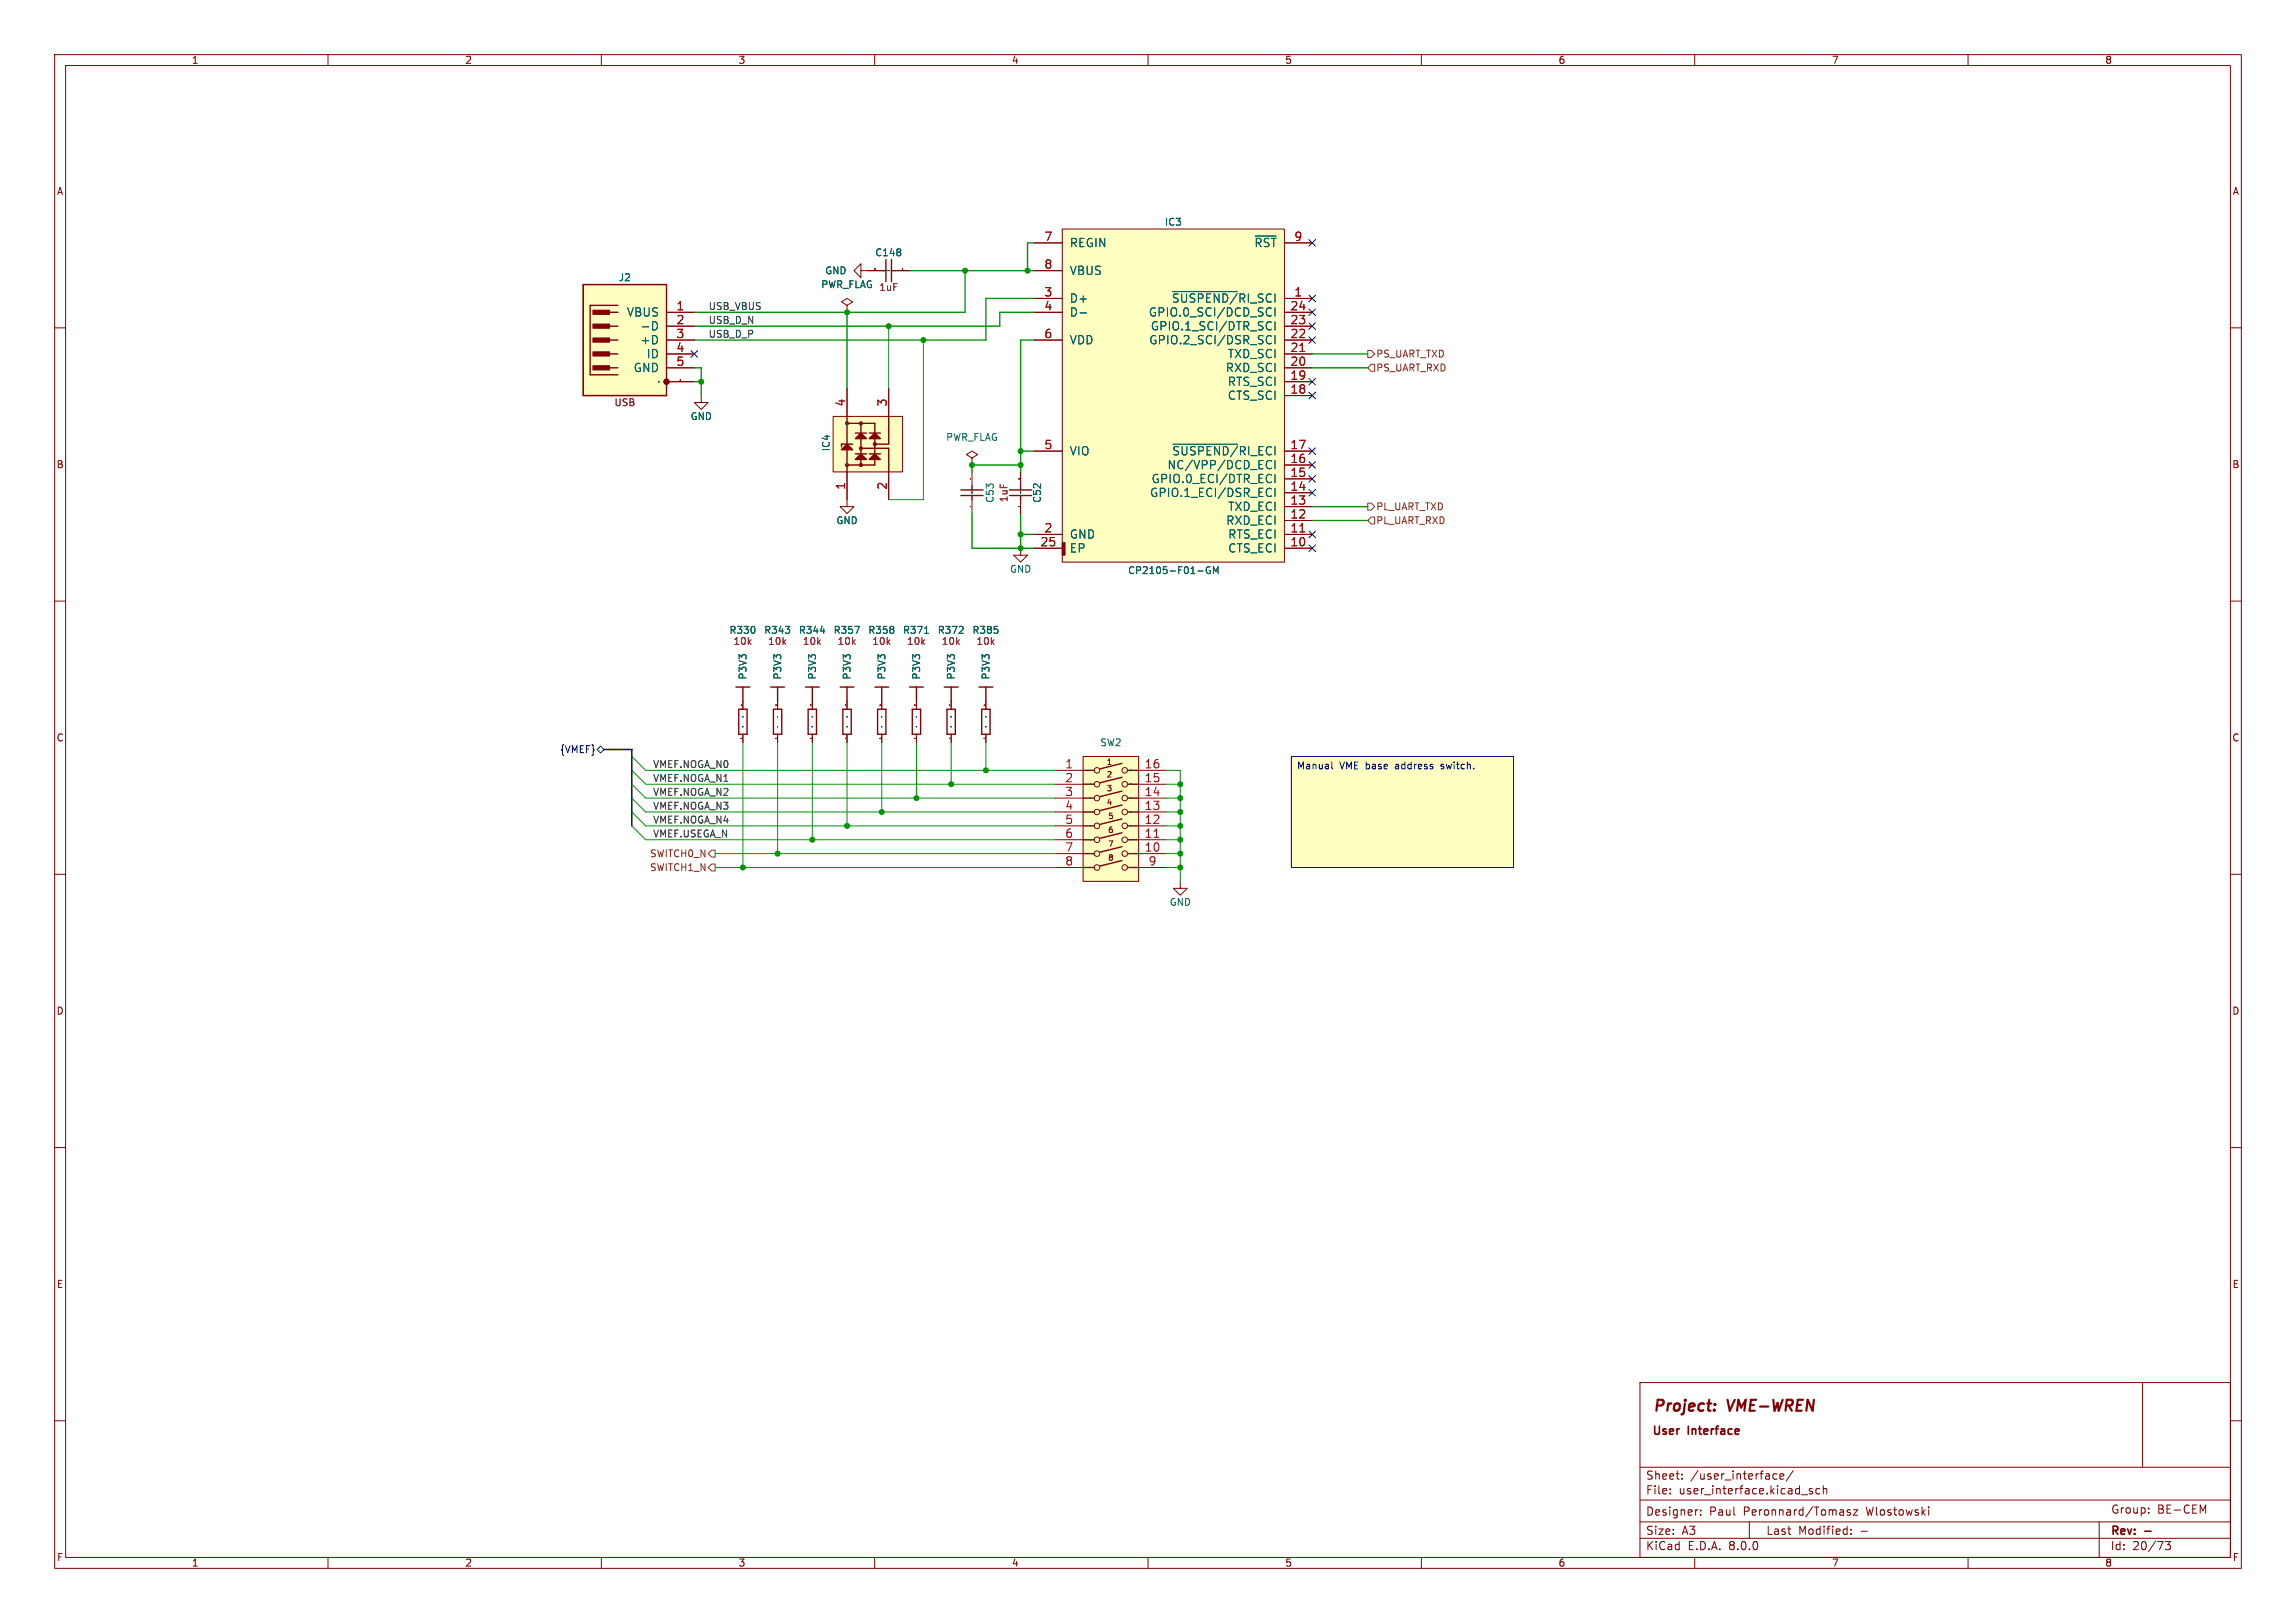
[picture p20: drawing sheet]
<svg xmlns="http://www.w3.org/2000/svg" width="420mm" height="297mm" viewBox="0 0 420 297" stroke-linecap="round" stroke-linejoin="round" font-family="sans-serif">
<defs><g id="words">
<g font-size="2.8" fill="#840000">
<text x="302.3" y="258.9">Project:</text>
<text x="316.1" y="258.9">VME-WREN</text>
</g>
<g font-size="2.1" fill="#a90000">
<text x="191" y="44.2">7</text>
<text x="236.7" y="44.2">9</text>
<text x="191" y="49.3">8</text>
<text x="123.7" y="56.9">1</text>
<text x="123.7" y="59.4">2</text>
<text x="191" y="54.4">3</text>
<text x="191" y="56.9">4</text>
<text x="236" y="59.4">23</text>
<text x="236" y="56.9">24</text>
<text x="236.7" y="54.4">1</text>
<text x="123.7" y="62">3</text>
<text x="123.7" y="64.5">4</text>
<text x="191" y="62">6</text>
<text x="236" y="64.5">21</text>
<text x="236" y="62">22</text>
<text x="123.7" y="67.1">5</text>
<text x="236" y="69.6">19</text>
<text x="236" y="67.1">20</text>
<text x="154.7" y="74.5" transform="rotate(-90 154.7 74.5)">4</text>
<text x="162.3" y="74.5" transform="rotate(-90 162.3 74.5)">3</text>
<text x="236" y="72.1">18</text>
<text x="191" y="82.3">5</text>
<text x="236" y="82.3">17</text>
<text x="154.7" y="89.7" transform="rotate(-90 154.7 89.7)">1</text>
<text x="162.3" y="89.7" transform="rotate(-90 162.3 89.7)">2</text>
<text x="236" y="89.9">14</text>
<text x="236" y="87.4">15</text>
<text x="236" y="84.8">16</text>
<text x="236" y="95">12</text>
<text x="236" y="92.5">13</text>
<text x="190.2" y="100.1">25</text>
<text x="191" y="97.5">2</text>
<text x="236" y="100.1">10</text>
<text x="236" y="97.5">11</text>
<text x="194.8" y="140.7">1</text>
<text x="194.8" y="143.3">2</text>
<text x="209.3" y="143.3">15</text>
<text x="209.3" y="140.7">16</text>
<text x="194.8" y="145.8">3</text>
<text x="194.8" y="148.3">4</text>
<text x="209.3" y="148.3">13</text>
<text x="209.3" y="145.8">14</text>
<text x="194.8" y="150.9">5</text>
<text x="194.8" y="153.4">6</text>
<text x="194.8" y="156">7</text>
<text x="209.3" y="156">10</text>
<text x="209.3" y="153.4">11</text>
<text x="209.3" y="150.9">12</text>
<text x="194.8" y="158.5">8</text>
<text x="210" y="158.5">9</text>
</g>
<g font-size="2.1" fill="#006464">
<text x="195.6" y="45.4">REGIN</text>
<text x="229.4" y="45.4">~{RST}</text>
<text x="195.6" y="50.5">VBUS</text>
<text x="114.6" y="58.1">VBUS</text>
<text x="195.6" y="55.6">D+</text>
<text x="195.6" y="58.1">D-</text>
<text x="210.1" y="58.1">GPIO.0_SCI/DCD_SCI</text>
<text x="214.3" y="55.6">~{SUSPEND/}RI_SCI</text>
<text x="117.1" y="60.7">-D</text>
<text x="117.1" y="63.2">+D</text>
<text x="118.2" y="65.8">ID</text>
<text x="195.6" y="63.2">VDD</text>
<text x="210.2" y="63.2">GPIO.2_SCI/DSR_SCI</text>
<text x="210.5" y="60.7">GPIO.1_SCI/DTR_SCI</text>
<text x="224.5" y="65.8">TXD_SCI</text>
<text x="115.9" y="68.3">GND</text>
<text x="224.2" y="68.3">RXD_SCI</text>
<text x="224.5" y="70.8">RTS_SCI</text>
<text x="224.5" y="73.4">CTS_SCI</text>
<text x="195.6" y="83.5">VIO</text>
<text x="214.4" y="83.5">~{SUSPEND/}RI_ECI</text>
<text x="210.6" y="88.6">GPIO.0_ECI/DTR_ECI</text>
<text x="213.5" y="86.1">NC/VPP/DCD_ECI</text>
<text x="210.3" y="91.2">GPIO.1_ECI/DSR_ECI</text>
<text x="224.6" y="93.7">TXD_ECI</text>
<text x="195.6" y="98.8">GND</text>
<text x="195.6" y="101.3">EP</text>
<text x="224.2" y="96.2">RXD_ECI</text>
<text x="224.6" y="101.3">CTS_ECI</text>
<text x="224.6" y="98.8">RTS_ECI</text>
</g>
<g font-size="2.1" fill="#840000">
<text x="302.1" y="263">User</text>
<text x="308.9" y="263">Interface</text>
<text x="301" y="273.7">File:</text>
<text x="301" y="271">Sheet:</text>
<text x="307.1" y="273.7">user_interface.kicad_sch</text>
<text x="309.2" y="271">/user_interface/</text>
<text x="301" y="281.1">Size:</text>
<text x="301" y="277.6">Designer:</text>
<text x="307.6" y="281.1">A3</text>
<text x="312.6" y="277.6">Paul</text>
<text x="318.9" y="277.6">Peronnard/Tomasz</text>
<text x="323" y="281.1">Last</text>
<text x="328.9" y="281.1">Modified:</text>
<text x="340.3" y="281.1">-</text>
<text x="341.5" y="277.6">Wlostowski</text>
<text x="386" y="281.3">Rev:</text>
<text x="386.1" y="277.2">Group:</text>
<text x="394.6" y="277.2">BE-CEM</text>
<text x="301" y="283.9">KiCad</text>
<text x="308.7" y="283.9">E.D.A.</text>
<text x="316.3" y="283.9">8.0.0</text>
<text x="386" y="283.9">Id:</text>
<text x="390.1" y="283.9">20/73</text>
</g>
<g font-size="1.8" fill="#840000">
<text x="35" y="11.9">1</text>
<text x="85" y="11.9">2</text>
<text x="135" y="11.9">3</text>
<text x="185" y="11.9">4</text>
<text x="235" y="11.9">5</text>
<text x="285" y="11.9">6</text>
<text x="335" y="11.9">7</text>
<text x="385" y="11.9">8</text>
<text x="10.3" y="35.9">A</text>
<text x="408.3" y="35.9">A</text>
<text x="10.3" y="85.9">B</text>
<text x="408.2" y="85.9">B</text>
<text x="10.3" y="135.9">C</text>
<text x="408.2" y="135.9">C</text>
<text x="10.3" y="185.9">D</text>
<text x="408.2" y="185.9">D</text>
<text x="10.3" y="235.9">E</text>
<text x="408.3" y="235.9">E</text>
<text x="10.3" y="285.9">F</text>
<text x="35" y="286.9">1</text>
<text x="85" y="286.9">2</text>
<text x="135" y="286.9">3</text>
<text x="185" y="286.9">4</text>
<text x="235" y="286.9">5</text>
<text x="285" y="286.9">6</text>
<text x="335" y="286.9">7</text>
<text x="385" y="286.9">8</text>
<text x="408.3" y="285.9">F</text>
</g>
<g font-size="1.8" fill="#006464">
<text x="213" y="41.5">IC3</text>
<text x="160" y="47.1">C148</text>
<text x="113.1" y="51.7">J2</text>
<text x="150.1" y="52.9">PWR_FLAG</text>
<text x="150.9" y="50.4">GND</text>
<text x="126.2" y="77.1">GND</text>
<text x="152" y="82.7" transform="rotate(-90 152 82.7)">IC4</text>
<text x="173" y="80.9">PWR_FLAG</text>
<text x="182" y="92.1" transform="rotate(-90 182 92.1)">C53</text>
<text x="190.6" y="92.1" transform="rotate(-90 190.6 92.1)">C52</text>
<text x="152.9" y="96.1">GND</text>
<text x="184.7" y="105">GND</text>
<text x="206.3" y="105.3">CP2105-F01-GM</text>
<text x="133.3" y="116.2">R330</text>
<text x="139.7" y="116.2">R343</text>
<text x="146" y="116.2">R344</text>
<text x="152.4" y="116.2">R357</text>
<text x="158.7" y="116.2">R358</text>
<text x="165.1" y="116.2">R371</text>
<text x="171.4" y="116.2">R372</text>
<text x="177.8" y="116.2">R385</text>
<text x="136.8" y="124.5" transform="rotate(-90 136.8 124.5)">P3V3</text>
<text x="143.1" y="124.5" transform="rotate(-90 143.1 124.5)">P3V3</text>
<text x="149.5" y="124.5" transform="rotate(-90 149.5 124.5)">P3V3</text>
<text x="155.8" y="124.5" transform="rotate(-90 155.8 124.5)">P3V3</text>
<text x="162.2" y="124.5" transform="rotate(-90 162.2 124.5)">P3V3</text>
<text x="168.5" y="124.5" transform="rotate(-90 168.5 124.5)">P3V3</text>
<text x="174.9" y="124.5" transform="rotate(-90 174.9 124.5)">P3V3</text>
<text x="181.2" y="124.5" transform="rotate(-90 181.2 124.5)">P3V3</text>
<text x="201.2" y="136.8">SW2</text>
<text x="213.9" y="166">GND</text>
</g>
<g font-size="1.8" fill="#840084">
<text x="160.7" y="53.4">1uF</text>
<text x="112.3" y="74.5">USB</text>
<text x="184.5" y="92" transform="rotate(-90 184.5 92)">1uF</text>
<text x="134.1" y="118.2">10k</text>
<text x="140.4" y="118.2">10k</text>
<text x="146.8" y="118.2">10k</text>
<text x="153.1" y="118.2">10k</text>
<text x="159.5" y="118.2">10k</text>
<text x="165.8" y="118.2">10k</text>
<text x="172.2" y="118.2">10k</text>
<text x="178.5" y="118.2">10k</text>
</g>
<g font-size="1.8" fill="#0f0f0f">
<text x="129.5" y="59.3">USB_D_N</text>
<text x="129.5" y="56.8">USB_VBUS</text>
<text x="129.5" y="61.9">USB_D_P</text>
<text x="119.4" y="143.2">VMEF.NOGA_N1</text>
<text x="119.4" y="140.6">VMEF.NOGA_N0</text>
<text x="119.4" y="145.7">VMEF.NOGA_N2</text>
<text x="119.4" y="148.2">VMEF.NOGA_N3</text>
<text x="119.4" y="153.3">VMEF.USEGA_N</text>
<text x="119.4" y="150.8">VMEF.NOGA_N4</text>
</g>
<g font-size="1.8" fill="#725600">
<text x="251.7" y="65.6">PS_UART_TXD</text>
<text x="251.7" y="68.2">PS_UART_RXD</text>
<text x="251.7" y="93.6">PL_UART_TXD</text>
<text x="251.7" y="96.1">PL_UART_RXD</text>
<text x="118.8" y="157.1">SWITCH0_N</text>
<text x="118.8" y="159.6">SWITCH1_N</text>
</g>
<text font-size="1.8" fill="#000084" x="102.4" y="138">{VMEF}</text>
<g font-size="1.8" fill="#0000c2">
<text x="237.2" y="141.1">Manual</text>
<text x="245.1" y="141.1">VME base</text>
<text x="255.5" y="141.1">address</text>
<text x="264.1" y="141.1">switch.</text>
</g>
<g font-size="1.4" fill="#840000">
<text x="202.3" y="140.2">1</text>
<text x="202.3" y="142.5">2</text>
<text x="202.3" y="145">3</text>
<text x="202.3" y="147.5">4</text>
<text x="202.6" y="150.1">5</text>
<text x="202.6" y="152.6">6</text>
<text x="202.6" y="155.2">7</text>
<text x="202.6" y="157.7">8</text>
</g>
</g></defs>
<g fill="none" stroke="#840000" stroke-width=".18">
<path d="M10 10h400v277h-400zM12 12h396v273h-396zM60 10v2M110 10v2M160 10v2M210 10v2M260 10v2M310 10v2M360 10v2M10 60h2M408 60h2M10 110h2"/>
<path d="M408 110h2M10 160h2M408 160h2M10 210h2M408 210h2M10 260h2M300 253h108v32h-108zM391.9 253v15.5M408 260h2M300 278.5h108M300 274.5h108M300 268.5h108"/>
<path d="M305.5 273.2v.2M305.5 272.5v.1M307.7 270.5v.2M307.7 269.8v.1M310.4 276.3h.2M311.1 277.1v.2M311.1 276.3v.2M320 278.5v3M324.4 270.5l.2 .2 .4-.1M325 269.8l-.4-.1-.2 .1M325.6 270.2l.7-.2-.1-.2-.4-.1-.2 .2 .1 .7h.5M328 269.1l-1.3 1.9"/>
<path d="M331.5 272.5l-.3-.1-.3 .2 .1 .2 .5 .2v.3h-.6M332.9 272.5l-.5-.1-.2 .3v.4l.1 .2h.6M333.5 272.5l.2-.1 .4 .1 .1 .9M333.5 271.9v1.5M338.4 276.3h-.3l-.2 .2v.2l.5 .1v.4h-.5M338.6 279.9v.1M339 276.3h.8l-.8 1h.8M352.8 275.8v.1M352.8 276.3v1M384 278.5v6.5M393 276.8v.1M393 276v.1"/>
<path d="M403 276.5l.5-1.1v1.5M60 285v2M110 285v2M160 285v2M210 285v2M260 285v2M300 281.5h108M310 285v2M338.6 280.6v.2M360 285v2M396.1 282.1h.9l-.5 .6 .4 .1v.6l-.2 .2h-.4l-.2-.2"/>
</g>
<path d="M392.3 280.2h1.2" fill="none" stroke="#840000" stroke-width=".3"/>
<path d="M313.6 258l.1 .1-.1 .1M313.7 256.9l.1 .1-.1 .1M313.7 256.9l-.1 .1 .1 .1M313.7 256.9v.2" fill="none" stroke="#840000" stroke-width=".4"/>
<g fill="#ffffc2">
<path d="M236.2 138.4h40.7v20.4h-40.7z"/>
<path d="M198.1 138.4h10.2v22.9h-10.2z"/>
</g>
<g fill="none" stroke="#840000" stroke-width=".18">
<path d="M154.9 55.9l1.1-.7-1.1-.6-1 .6 1 .7v1.3M154.9 57.2h.1M157.5 49.5v-1.2l-1.3 1.2 1.3 1.3v-1.3h3.8M163.8 49.5h2.6M154.9 91.4v1.3h1.3l-1.3 1.3-1.2-1.3h1.2M180.3 128.3v1.5M180.3 134.4v1.5M198.1 138.4h10.2v22.9h-10.2zM193 141h5.1M193 156.2h5.1M193 153.7h5.1M193 151.1h5.1"/>
<path d="M193 148.6h5.1M193 146.1h5.1M193 143.5h5.1M193 158.8h5.1M208.3 141h5.1M208.3 156.2h5.1M208.3 153.7h5.1M208.3 151.1h5.1M208.3 148.6h5.1M208.3 146.1h5.1M208.3 143.5h5.1M208.3 158.8h5.1"/>
<path d="M215.9 161.3v1.3h1.3l-1.3 1.2-1.3-1.2h1.3"/>
<circle cx="200.7" cy="156.2" r=".51"/>
<circle cx="200.7" cy="153.7" r=".51"/>
<circle cx="200.7" cy="148.6" r=".51"/>
<circle cx="200.7" cy="146.1" r=".51"/>
<circle cx="200.7" cy="143.5" r=".51"/>
<circle cx="200.7" cy="151.1" r=".51"/>
<circle cx="200.7" cy="141" r=".51"/>
<circle cx="200.7" cy="158.8" r=".51"/>
<circle cx="205.7" cy="148.6" r=".51"/>
<circle cx="205.7" cy="141" r=".51"/>
<circle cx="205.7" cy="158.8" r=".51"/>
<circle cx="205.7" cy="146.1" r=".51"/>
<circle cx="205.7" cy="143.5" r=".51"/>
<circle cx="205.7" cy="156.2" r=".51"/>
<circle cx="205.7" cy="153.7" r=".51"/>
<circle cx="205.7" cy="151.1" r=".51"/>
</g>
<g fill="none" stroke="#840000" stroke-width=".25">
<path d="M161.3 49.5h.8M162.1 47.5v4.1M163.1 49.5h.7M163.1 47.5v4.1M147.3 125.7h2.6M148.6 125.7v2.6M179.6 129.8h1.5v4.6h-1.5zM205.2 139.7l-4 1M198.1 158.8h2.1M198.1 156.2h2.1M198.1 153.7h2.1M198.1 151.1h2.1"/>
<path d="M198.1 148.6h2.1M198.1 146.1h2.1M198.1 143.5h2.1M198.1 141h2.1M205.2 157.5l-4 1M205.2 154.9l-4 1.1M205.2 152.4l-4 1M205.2 149.9l-4 1M205.2 147.3l-4 1M205.2 144.8l-4 1M205.2 142.2l-4 1.1M206.2 158.8h2.1"/>
<path d="M206.2 156.2h2.1M206.2 153.7h2.1M206.2 151.1h2.1M206.2 148.6h2.1M206.2 146.1h2.1M206.2 143.5h2.1M206.2 141h2.1"/>
</g>
<g fill="none" stroke="#006464" stroke-width=".18">
<path d="M162.4 49.5h.1M162.7 49.5h.1M180.3 133h.1M180.3 131.2h.1M199.5 156.2h.1M199.5 143.5h.1M199.5 146h.1M199.5 148.6h.1M199.5 146.1h.1M199.5 158.7h.1M199.5 151.1h.1M199.5 141h.1"/>
<path d="M199.5 158.8h.1M199.5 153.7h.1M199.5 153.6v.1M199.5 140.9v.1M206.9 141h.1M206.9 156.2h.1M206.9 151.1h.1M206.9 140.9v.1M206.9 143.5h.1M206.9 146v.1M206.9 148.6h.1M206.9 153.6v.1"/>
<path d="M206.9 146h.1M206.9 158.7h.1M206.9 158.8h.1M206.9 158.7v.1"/>
</g>
<path d="M160 49.3h.1M165.1 49.3h.1M180 129h.1M180.1 135.1h.1M180.1 129h-.1M211.1 153.2h.9" fill="none" stroke="#a90000" stroke-width=".18"/>
<path d="M152.4 76.2h12.7v10.2h-12.7z" fill="#ffffc2"/>
<path d="M152.4 76.2h12.7v10.2h-12.7zM154.9 71.1v5.1M162.6 71.1v5.1M154.9 86.4v5M162.6 86.4v5M177.8 83.8l1-.6-1-.6-1 .6 1 .6v1.3M177.8 85.1h.1M177.8 86.4v2.5M177.8 91.4v2.6M167.6 128.3v1.5M167.6 134.4v1.5" fill="none" stroke="#840000" stroke-width=".18"/>
<g fill="none" stroke="#840000" stroke-width=".25">
<path d="M154.9 76.2v10.2M154.9 77.5h5.1v7.6h-5.1M156.5 79.2h2M157.5 77.5v7.6M159 79.2h2M162.6 76.2v5.1h-2.6M156 81.3h-2.1v.5M156.5 83.1h2M157.5 82h5.1v4.4M159 83.1h2M175.8 89.7h4M175.8 90.7h4"/>
<path d="M177.8 88.9v.8M177.8 90.7v.7M166.9 129.8h1.5v4.6h-1.5zM172.7 125.7h2.6M174 125.7v2.6M179.1 125.7h2.5M180.3 125.7v2.6"/>
<circle cx="154.9" cy="77.5" r=".25"/>
<circle cx="157.5" cy="77.5" r=".25"/>
<circle cx="154.9" cy="85.1" r=".25"/>
<circle cx="157.5" cy="82" r=".25"/>
<circle cx="157.5" cy="85.1" r=".25"/>
<circle cx="160" cy="81.3" r=".25"/>
</g>
<g fill="#840000" stroke="#840000" stroke-width=".25">
<path d="M159 84.1l1-1 1 1z"/>
<path d="M156.5 84.1l1-1 1 1z"/>
<path d="M153.9 82.3l1-1 1.1 1z"/>
<path d="M159 80.3l1-1.1 1 1.1z"/>
<path d="M156.5 80.3l1-1.1 1 1.1z"/>
</g>
<g fill="none" stroke="#006464" stroke-width=".18">
<path d="M154.9 77.6h.1M162.5 77.6v.1M162.5 77.6h.1M162.6 77.6h.1M154.9 84.9v.1M154.9 84.9h.1M154.9 85h.1M162.5 85h.1M162.5 84.9h.1M162.6 84.9h-.1M162.6 84.9h.1M177.8 90.1h.1"/>
<path d="M177.8 90.3h.1M169.1 115.9h.7M167.6 131.2h.1M167.6 133h.1"/>
</g>
<path d="M177.5 87.6h.1M177.5 92.7h.1M167.3 129h.1M167.3 135.1h.1M167.4 135.1h.1M167.4 129h.1" fill="none" stroke="#a90000" stroke-width=".18"/>
<path d="M194.3 41.9h40.6v61h-40.6z" fill="#ffffc2"/>
<g fill="none" stroke="#840000" stroke-width=".18">
<path d="M189.2 54.6h5.1M189.2 57.2h5.1M189.2 44.5h5.1M189.2 49.5h5.1M194.3 41.9h40.6v61h-40.6zM234.9 54.6h5.1M234.9 59.7h5.1M234.9 57.2h5.1M234.9 44.5h5.1M189.2 62.2h5.1M234.9 72.4h5.1M234.9 69.9h5.1"/>
<path d="M234.9 67.3h5.1M234.9 64.8h5.1M234.9 62.2h5.1M186.7 86.4v2.5M186.7 91.4v2.6M189.2 97.8h5.1M189.2 82.6h5.1M234.9 97.8h5.1M234.9 95.3h5.1M234.9 92.7h5.1M234.9 90.2h5.1M234.9 87.6h5.1"/>
<path d="M234.9 85.1h5.1M234.9 82.6h5.1M186.7 100.3v1.3h1.3l-1.3 1.3-1.3-1.3h1.3M189.2 100.3h5.1M234.9 100.3h5.1M135.9 128.3v1.5M135.9 134.4v1.5M142.2 128.3v1.5M142.2 134.4v1.5M148.6 128.3v1.5M148.6 134.4v1.5M154.9 128.3v1.5"/>
<path d="M154.9 134.4v1.5M161.3 128.3v1.5M161.3 134.4v1.5M174 128.3v1.5M174 134.4v1.5"/>
</g>
<path d="M194.3 99.3h.5v2.3h-.5z" fill="#840000" stroke="#840000" stroke-width=".18"/>
<g fill="none" stroke="#006464" stroke-width=".18">
<path d="M197.6 57.3h1.1M214.5 53.4h11.8M229.6 43.2h3.8M232.3 58.9l.3 .1M232.6 57.7l-.3 .1M233.2 56.3v1.5M233.2 58.9v1.5M232.3 61.4l.3 .1M232.6 62.8l-.3 .1M232.6 60.2l-.3 .2M233.2 61.4v1.5M186.7 90.1h.1"/>
<path d="M186.7 90.3h.1M214.6 81.3h11.8M231.8 85.6a.53 .53 0 0 0 .8 0M232.6 90.7l-.3 .2M233.2 84.3v1.5M233.2 86.8v1.5M233.2 89.3v1.6M150.1 115.5h.8M156.4 114.6h.8l-.5 1.3M221.4 103.8a.59 .59 0 0 0-.8 .5 .59 .59 0 0 0 .8 .6v-.5h-.2M222 105v-1.3l.4 .9 .4-.9v1.3M135.9 131.2h.1"/>
<path d="M135.9 133h.1M142.2 131.2h.1M142.2 133h.1M148.6 131.2h.1M148.6 133h.1M154.9 131.2h.1M154.9 133h.1M161.3 131.2h.1M161.3 133h.1M174 131.2h.1M174 133h.1"/>
</g>
<g fill="none" stroke="#a90000" stroke-width=".18">
<path d="M237.8 64.3h.9M186.4 87.6h.1M186.4 92.7h.1M237.8 97.3h.9M135.6 129h.1M135.6 135.1h.1M141.9 129h.1M142 135.1h.1M142 129h-.1M148.3 129h.1M148.3 135.1h.1M154.6 129h.1"/>
<path d="M154.7 135.1h.1M154.7 129h.1M161 129h.1M161 135.1h.1M173.7 129h.1M173.7 135.1h.1"/>
</g>
<g fill="none" stroke="#840000" stroke-width=".25">
<path d="M184.7 89.7h4M184.7 90.7h4M186.7 88.9v.8M186.7 90.7v.7M134.6 125.7h2.6M135.1 129.8h1.6v4.6h-1.6zM135.9 125.7v2.6M141 125.7h2.5M141.5 129.8h1.5v4.6h-1.5zM142.2 125.7v2.6M147.8 129.8h1.6v4.6h-1.6zM153.7 125.7h2.5"/>
<path d="M154.2 129.8h1.5v4.6h-1.5zM154.9 125.7v2.6M160 125.7h2.6M160.5 129.8h1.6v4.6h-1.6zM161.3 125.7v2.6M166.4 125.7h2.5M167.6 125.7v2.6M173.2 129.8h1.6v4.6h-1.6z"/>
</g>
<path d="M106.7 52.1h15.2v20.3h-15.2z" fill="#ffffc2"/>
<g fill="none" stroke="#840000" stroke-width=".18">
<path d="M106.7 52.1h15.2v20.3h-15.2zM121.9 57.2h5.1M121.9 59.7h5.1M154.9 57.2h.1M158.7 49.5h2.6M163.8 49.5h2.6M189.2 57.2h5.1M189.2 54.6h5.1M189.2 44.5h5.1M189.2 49.5h5.1M234.9 57.2h5.1M234.9 59.7h5.1"/>
<path d="M234.9 54.6h5.1M234.9 44.5h5.1M121.9 62.2h5.1M121.9 64.8h5.1M121.9 67.3h5.1M121.9 69.9h5.1M128.3 72.4v1.3h1.2l-1.2 1.2-1.3-1.2h1.3M154.9 71.1v5.1M162.6 71.1v5.1M189.2 62.2h5.1M234.9 62.2h5.1M234.9 64.8h5.1"/>
<path d="M234.9 67.3h5.1M234.9 69.9h5.1M234.9 72.4h5.1M154.9 86.4v5M162.6 86.4v5M186.7 86.4v2.5M186.7 91.4v2.6M189.2 97.8h5.1M189.2 82.6h5.1M234.9 97.8h5.1M234.9 95.3h5.1M234.9 92.7h5.1"/>
<path d="M234.9 90.2h5.1M234.9 87.6h5.1M234.9 85.1h5.1M234.9 82.6h5.1M189.2 100.3h5.1M234.9 100.3h5.1M135.9 128.3v1.5M135.9 134.4v1.5M142.2 128.3v1.5M142.2 134.4v1.5M148.6 128.3v1.5M148.6 134.4v1.5"/>
<path d="M154.9 128.3v1.5M154.9 134.4v1.5M161.3 128.3v1.5M161.3 134.4v1.5M167.6 128.3v1.5M167.6 134.4v1.5M174 128.3v1.5M174 134.4v1.5M180.3 128.3v1.5M180.3 134.4v1.5"/>
</g>
<g fill="#840000" stroke="#840000" stroke-width=".18">
<path d="M108.5 66.9h3v.8h-3z"/>
<path d="M108.5 64.4h3v.8h-3z"/>
<path d="M108.5 61.8h3v.8h-3z"/>
<path d="M108.5 59.3h3v.8h-3z"/>
<path d="M108.5 56.8h3v.7h-3z"/>
<circle cx="121.9" cy="69.9" r=".51"/>
</g>
<path d="M106.7 52.1h15.2v20.3h-15.2zM110.5 59.7h2.5M110.5 57.2h2.5M113 55.9h-5.1v12.7h5.1M110.5 67.3h2.5M110.5 64.8h2.5M110.5 62.2h2.5" fill="none" stroke="#840000" stroke-width=".25"/>
<g fill="none" stroke="#006464" stroke-width=".18">
<path d="M119.8 58.9a.82 .82 0 0 1 .5 .7 .82 .82 0 0 1-.5 .8M162.4 49.5h.1M162.7 49.5h.1M197.6 57.3h1.1M214.5 53.4h11.8M229.6 43.2h3.8M232.3 58.9l.3 .1M232.6 57.7l-.3 .1M233.2 56.3v1.5M233.2 58.9v1.5M120.5 69.9h.1M120.5 69.8v.1"/>
<path d="M154.9 77.6h.1M162.5 77.6v.1M162.5 77.6h.1M162.6 77.6h.1M232.3 61.4l.3 .1M232.6 62.8l-.3 .1M232.6 60.2l-.3 .2M233.2 61.4v1.5M154.9 84.9v.1M154.9 84.9h.1M154.9 85h.1M162.5 85h.1"/>
<path d="M162.5 84.9h.1M162.6 84.9h-.1M162.6 84.9h.1M186.7 90.1h.1M186.7 90.3h.1M214.6 81.3h11.8M231.8 85.6a.53 .53 0 0 0 .8 0M232.6 90.7l-.3 .2M233.2 84.3v1.5M233.2 86.8v1.5M233.2 89.3v1.6M150.1 115.5h.8"/>
<path d="M156.4 114.6h.8l-.5 1.3M169.1 115.9h.7M221.4 103.8a.59 .59 0 0 0-.8 .5 .59 .59 0 0 0 .8 .6v-.5h-.2M222 105v-1.3l.4 .9 .4-.9v1.3M135.9 131.2h.1M135.9 133h.1M142.2 131.2h.1M142.2 133h.1M148.6 131.2h.1M148.6 133h.1M154.9 131.2h.1M154.9 133h.1"/>
<path d="M161.3 131.2h.1M161.3 133h.1M167.6 131.2h.1M167.6 133h.1M174 131.2h.1M174 133h.1M180.3 133h.1M180.3 131.2h.1"/>
</g>
<g fill="none" stroke="#a90000" stroke-width=".18">
<path d="M160 49.3h.1M165.1 49.3h.1M124.5 69.6h.1M237.8 64.3h.9M186.4 87.6h.1M186.4 92.7h.1M237.8 97.3h.9M135.6 129h.1M135.6 135.1h.1M141.9 129h.1M142 135.1h.1M142 129h-.1"/>
<path d="M148.3 129h.1M148.3 135.1h.1M154.6 129h.1M154.7 135.1h.1M154.7 129h.1M161 129h.1M161 135.1h.1M167.3 129h.1M167.3 135.1h.1M167.4 135.1h.1M167.4 129h.1M173.7 129h.1"/>
<path d="M173.7 135.1h.1M180 129h.1M180.1 135.1h.1M180.1 129h-.1"/>
</g>
<path d="M250.2 64.1h.6l.7 .7-.7 .6h-.6zM250.8 66.7h.7v1.2h-.7l-.6-.6zM250.2 92.1h.6l.7 .6-.7 .6h-.6zM250.8 94.6h.7v1.3h-.7l-.6-.6zM130.2 155.6h.6v1.2h-.6l-.7-.6zM130.2 158.1h.6v1.3h-.6l-.7-.6z" fill="none" stroke="#725600" stroke-width=".18"/>
<g fill="none" stroke="#000084" stroke-width=".18">
<path d="M239.4 43.8l1.2 1.3M239.4 59.1l1.2 1.2M239.4 54l1.2 1.2M239.4 56.5l1.2 1.3M240.6 43.8l-1.2 1.3M240.6 59.1l-1.2 1.2M240.6 54l-1.2 1.2M240.6 56.5l-1.2 1.3M126.4 64.2l1.2 1.2M127.6 64.2l-1.2 1.2M239.4 71.8l1.2 1.2M239.4 69.2l1.2 1.3"/>
<path d="M239.4 61.6l1.2 1.2M240.6 71.8l-1.2 1.2M240.6 69.2l-1.2 1.3M240.6 61.6l-1.2 1.2M239.4 97.2l1.2 1.2M239.4 84.5l1.2 1.2M239.4 81.9l1.2 1.3M239.4 99.7l1.2 1.2M239.4 87l1.2 1.2M239.4 89.6l1.2 1.2M240.6 97.2l-1.2 1.2M240.6 84.5l-1.2 1.2"/>
<path d="M240.6 81.9l-1.2 1.3M240.6 99.7l-1.2 1.2M240.6 87l-1.2 1.2M240.6 89.6l-1.2 1.2M109.2 137.2l.7-.7 .6 .7-.6 .6z"/>
</g>
<path d="M236.2 138.4h40.7v20.4h-40.7zM243.6 139.4v1.1l.2 .2" fill="none" stroke="#0000c2" stroke-width=".18"/>
<path d="M110.5 137.2h5.1v13.9" fill="none" stroke="#000084" stroke-width=".3"/>
<g fill="none" stroke="#009600" stroke-width=".18">
<path d="M162.6 59.7v11.4M168.9 62.2v29.2h-6.3M115.6 138.4l2.5 2.6h74.9M135.9 135.9v22.9M142.2 135.9v20.3M148.6 135.9v17.8M154.9 135.9v15.2M161.3 135.9v12.7M167.6 135.9v10.2M174 135.9v7.6M180.3 135.9v5.1M115.6 141l2.5 2.5h74.9"/>
<path d="M115.6 146.1l2.5 2.5h74.9M115.6 151.1l2.5 2.6h74.9M115.6 148.6l2.5 2.5h74.9M115.6 143.5l2.5 2.6h74.9M130.8 156.2h62.2M130.8 158.8h62.2M213.4 143.5h2.5M213.4 141h2.5v20.3M213.4 148.6h2.5M213.4 153.7h2.5M213.4 151.1h2.5M213.4 146.1h2.5"/>
<path d="M213.4 156.2h2.5M213.4 158.8h2.5"/>
</g>
<g fill="none" stroke="#009600" stroke-width=".25">
<path d="M154.9 57.2v13.9M166.4 49.5h22.8M176.5 49.5v7.7h-49.5M189.2 57.2h-6.3v2.5h-55.9M189.2 54.6h-8.9v7.6h-53.3M189.2 44.5h-1.2v5M127 69.9h1.3M127 67.3h1.3v5.1M189.2 62.2h-2.5v24.2M240 67.3h10.2M240 64.8h10.2M177.8 94v6.3h11.4"/>
<path d="M186.7 85.1h-8.9v1.3M186.7 94v6.3M186.7 82.6h2.5M186.7 97.8h2.5M240 95.3h10.2M240 92.7h10.2"/>
</g>
<g fill="#009600" stroke="#009600" stroke-width=".18">
<circle cx="186.7" cy="100.3" r=".46"/>
<circle cx="186.7" cy="97.8" r=".46"/>
<circle cx="215.9" cy="158.8" r=".46"/>
<circle cx="215.9" cy="156.2" r=".46"/>
<circle cx="215.9" cy="151.1" r=".46"/>
<circle cx="215.9" cy="146.1" r=".46"/>
<circle cx="215.9" cy="148.6" r=".46"/>
<circle cx="215.9" cy="153.7" r=".46"/>
<circle cx="215.9" cy="143.5" r=".46"/>
<circle cx="180.3" cy="141" r=".46"/>
<circle cx="148.6" cy="153.7" r=".46"/>
<circle cx="142.2" cy="156.2" r=".46"/>
<circle cx="135.9" cy="158.8" r=".46"/>
<circle cx="186.7" cy="85.1" r=".46"/>
<circle cx="186.7" cy="82.6" r=".46"/>
<circle cx="177.8" cy="85.1" r=".46"/>
<circle cx="168.9" cy="62.2" r=".46"/>
<circle cx="188" cy="49.5" r=".46"/>
<circle cx="154.9" cy="57.2" r=".46"/>
<circle cx="162.6" cy="59.7" r=".46"/>
<circle cx="128.3" cy="69.9" r=".46"/>
<circle cx="176.5" cy="49.5" r=".46"/>
<circle cx="154.9" cy="151.1" r=".46"/>
<circle cx="167.6" cy="146.1" r=".46"/>
<circle cx="161.3" cy="148.6" r=".46"/>
<circle cx="174" cy="143.5" r=".46"/>
</g>
<use href="#words"/>
</svg>
